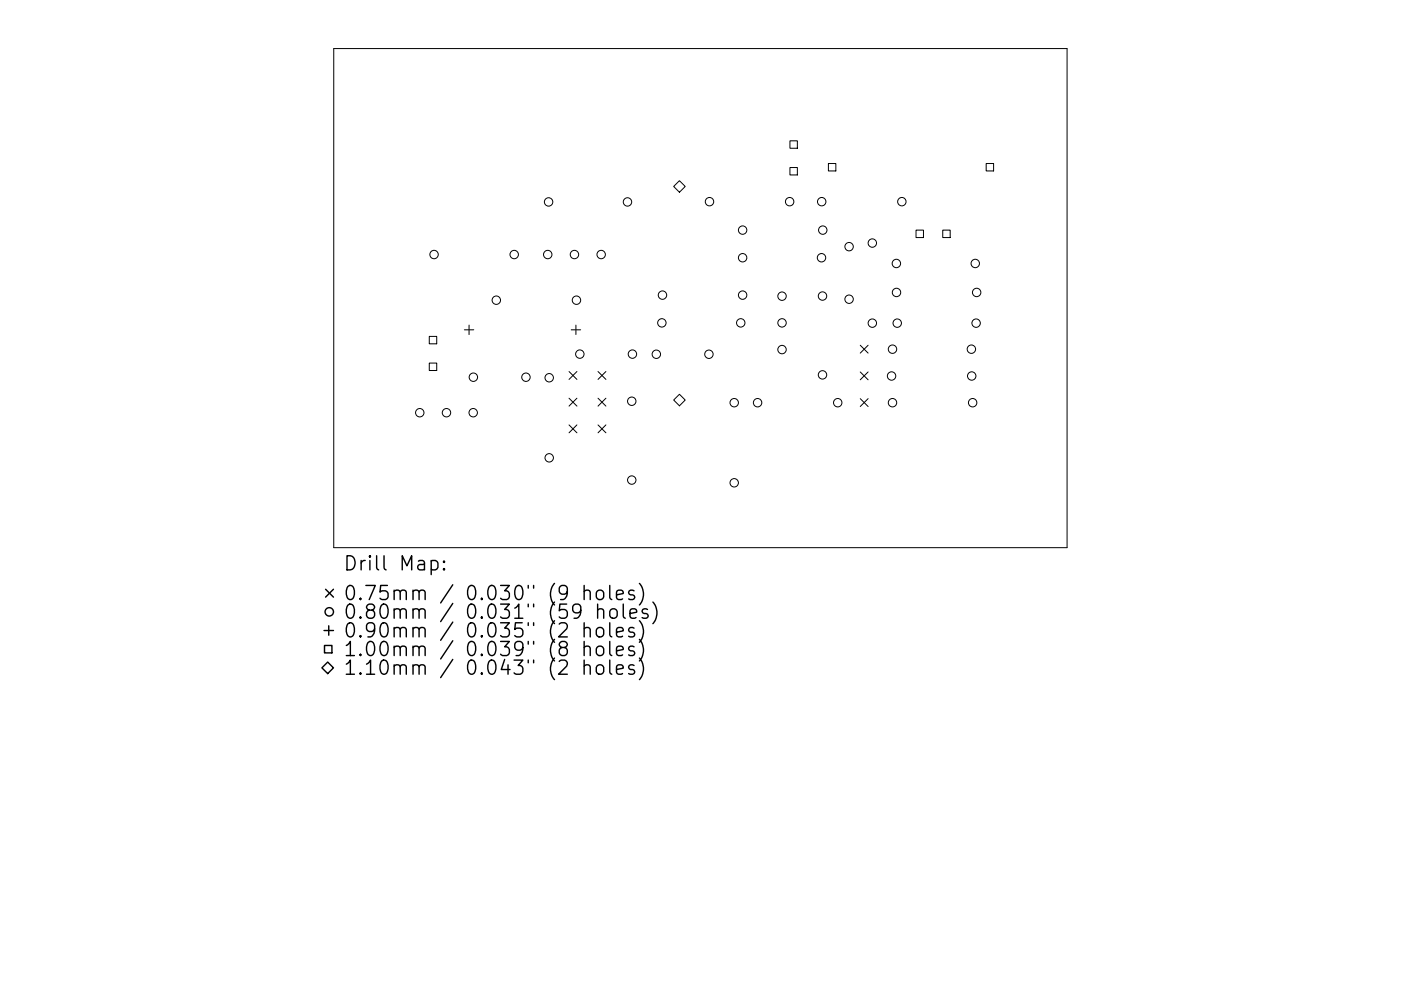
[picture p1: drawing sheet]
<svg xmlns="http://www.w3.org/2000/svg" width="297mm" height="210mm" viewBox="0 0 297 210" stroke-linecap="round" stroke-linejoin="round" font-family="sans-serif">
<defs><g id="words">
<g font-size="4.2">
<text x="72.7" y="121.1">Drill Map:</text>
<text x="72.7" y="127.4">0.75mm / 0.030&quot; (9 holes)</text>
<text x="72.7" y="131.3">0.80mm / 0.031&quot; (59 holes)</text>
<text x="72.7" y="135.3">0.90mm / 0.035&quot; (2 holes)</text>
<text x="72.7" y="139.2">1.00mm / 0.039&quot; (8 holes)</text>
<text x="72.7" y="143.2">1.10mm / 0.043&quot; (2 holes)</text>
</g>
</g></defs>
<g fill="none" stroke="#000" stroke-width=".21">
<path d="M70.8 10.3h155.4v105.9h-155.4zM144.1 38.3l1.2 1.3-1.2 1.2-1.3-1.2zM167.5 29.9h1.6v1.6h-1.6zM167.5 35.5h1.6v1.6h-1.6zM175.6 34.7h1.6v1.6h-1.6zM209.1 34.7h1.6v1.6h-1.6zM194.2 48.8h1.6v1.6h-1.6zM199.9 48.8h1.6v1.6h-1.6zM91 71.4h1.6v1.5h-1.6zM91 77h1.6v1.6h-1.6zM98.4 70h2.1M99.4 69v2"/>
<path d="M120.6 78.8l1.7 1.7M121.1 70h2M122.1 69v2M122.3 78.8l-1.7 1.7M126.8 78.8l1.7 1.7M128.5 78.8l-1.7 1.7M182.4 73.2l1.7 1.7M182.4 78.9l1.7 1.7M184.1 73.2l-1.7 1.7M184.1 78.9l-1.7 1.7M120.6 84.5l1.7 1.7M120.6 90.2l1.7 1.6"/>
<path d="M122.3 84.5l-1.7 1.7M122.3 90.2l-1.7 1.6M126.8 84.5l1.7 1.7M126.8 90.2l1.7 1.6M128.5 84.5l-1.7 1.7M128.5 90.2l-1.7 1.6M144.1 83.6l1.2 1.3-1.2 1.2-1.3-1.2zM182.4 84.6l1.7 1.6M184.1 84.6l-1.7 1.6"/>
<circle cx="92" cy="54" r=".89"/>
<circle cx="109" cy="54" r=".89"/>
<circle cx="116.1" cy="54" r=".89"/>
<circle cx="116.3" cy="42.8" r=".89"/>
<circle cx="121.8" cy="54" r=".89"/>
<circle cx="127.5" cy="54" r=".89"/>
<circle cx="133" cy="42.8" r=".89"/>
<circle cx="150.4" cy="42.8" r=".89"/>
<circle cx="157.5" cy="48.8" r=".89"/>
<circle cx="157.5" cy="54.7" r=".89"/>
<circle cx="167.4" cy="42.8" r=".89"/>
<circle cx="174.2" cy="54.7" r=".89"/>
<circle cx="174.2" cy="42.8" r=".89"/>
<circle cx="174.4" cy="48.8" r=".89"/>
<circle cx="180" cy="52.3" r=".89"/>
<circle cx="185" cy="51.6" r=".89"/>
<circle cx="190" cy="55.9" r=".89"/>
<circle cx="191.2" cy="42.8" r=".89"/>
<circle cx="206.8" cy="55.9" r=".89"/>
<circle cx="105.2" cy="63.7" r=".89"/>
<circle cx="122.2" cy="63.7" r=".89"/>
<circle cx="122.9" cy="75.1" r=".89"/>
<circle cx="134.1" cy="75.1" r=".89"/>
<circle cx="139.2" cy="75.2" r=".89"/>
<circle cx="140.3" cy="68.5" r=".89"/>
<circle cx="140.5" cy="62.6" r=".89"/>
<circle cx="150.3" cy="75.2" r=".89"/>
<circle cx="157.1" cy="68.5" r=".89"/>
<circle cx="157.5" cy="62.6" r=".89"/>
<circle cx="165.8" cy="74.2" r=".89"/>
<circle cx="165.8" cy="68.5" r=".89"/>
<circle cx="165.8" cy="62.8" r=".89"/>
<circle cx="174.4" cy="79.5" r=".89"/>
<circle cx="174.4" cy="62.8" r=".89"/>
<circle cx="180" cy="63.5" r=".89"/>
<circle cx="185" cy="68.6" r=".89"/>
<circle cx="189" cy="79.8" r=".89"/>
<circle cx="189.2" cy="74.1" r=".89"/>
<circle cx="190.1" cy="62" r=".89"/>
<circle cx="190.2" cy="68.6" r=".89"/>
<circle cx="206" cy="74.1" r=".89"/>
<circle cx="206" cy="79.8" r=".89"/>
<circle cx="207" cy="68.6" r=".89"/>
<circle cx="207.1" cy="62" r=".89"/>
<circle cx="89" cy="87.6" r=".89"/>
<circle cx="94.7" cy="87.6" r=".89"/>
<circle cx="100.3" cy="87.6" r=".89"/>
<circle cx="100.4" cy="80" r=".89"/>
<circle cx="111.5" cy="80" r=".89"/>
<circle cx="116.4" cy="97.1" r=".89"/>
<circle cx="116.4" cy="80.1" r=".89"/>
<circle cx="133.9" cy="85.1" r=".89"/>
<circle cx="155.7" cy="85.4" r=".89"/>
<circle cx="160.6" cy="85.4" r=".89"/>
<circle cx="177.6" cy="85.4" r=".89"/>
<circle cx="189.2" cy="85.4" r=".89"/>
<circle cx="206.2" cy="85.4" r=".89"/>
<circle cx="133.9" cy="101.9" r=".89"/>
<circle cx="155.7" cy="102.4" r=".89"/>
</g>
<g fill="none" stroke="#000" stroke-width=".3">
<path d="M91.4 119.1l.9-.2 .6 .6v.8l-.3 .5-.3 .1-.9-.1M94.1 119.1l.2 .1-.2 .1-.1-.1 .1-.1v.2M68.7 133.8h2M68.8 136.9h1.6v1.6h-1.6zM69 125l1.7 1.7M69.7 132.8v2M70.7 125l-1.7 1.7M94.1 120.6l.2 .2-.2 .1-.1-.1 .1-.2v.3M123.9 125.5a.74 .74 0 0 1 1.2 .1v1.6M123.9 133.4a.74 .74 0 0 1 1.2 .2v1.5M123.9 137.4a.75 .75 0 0 1 1.2 .1v1.6M123.9 124.2v3"/>
<path d="M123.9 132.1v3M123.9 136.1v3M126.6 125.5a.81 .81 0 0 1 .8-.3 .81 .81 0 0 1 .6 .6v.8a.81 .81 0 0 1-.8 .6 .81 .81 0 0 1-.8-.6v-.8zM126.6 133.4a.81 .81 0 0 1 .8-.3 .81 .81 0 0 1 .6 .6v.9a.81 .81 0 0 1-.8 .6 .81 .81 0 0 1-.8-.6v-.9zM126.6 137.4a.81 .81 0 0 1 .8-.3 .81 .81 0 0 1 .6 .6v.8a.81 .81 0 0 1-.8 .6 .81 .81 0 0 1-.8-.6v-.8zM126.7 129.5a.74 .74 0 0 1 1.3 .1v1.6M126.7 128.2v3M129.3 124.2v2.6l.4 .4M129.3 132.1v2.6l.4 .4M129.3 136.1v2.6l.4 .4M129.6 129.3a.81 .81 0 0 1 1.3 .4v.9a.81 .81 0 0 1-.8 .6 .81 .81 0 0 1-.8-.6v-.9zM130.7 126.2l1.4-.3-.1-.5-.9-.2-.4 .4v1.2l.2 .3 .2 .1 .9-.1"/>
<path d="M130.7 134.1l1.4-.3-.1-.5-.9-.2-.4 .5v1.1l.2 .3 .2 .1 .9-.1M130.7 138.1l1.4-.3-.1-.6-.9-.1-.4 .4v1.2l.2 .2 .2 .2 .9-.2M132.1 128.2v2.5l.5 .5M133.6 130.2l1.4-.3-.1-.6-.9-.1-.4 .4v1.1l.1 .3 .3 .2 .9-.2M134.4 125.4l-.7-.2-.4 .4 .1 .5 1 .3 .2 .2-.2 .5-.3 .1-.8-.1M134.4 133.3l-.7-.2-.4 .5 .1 .4 1 .3 .2 .3-.2 .4-.3 .1-.8-.1M134.4 137.2l-.7-.1-.4 .4 .1 .4 1 .3 .2 .3-.2 .4-.3 .2-.8-.2M135.6 123.8a3.4 3.4 0 0 1 0 4.6M135.6 131.7a3.4 3.4 0 0 1 0 4.6M135.6 135.7a3.4 3.4 0 0 1 0 4.5M135.6 139.6a3.4 3.4 0 0 1 0 4.6M137.3 129.3l-.7-.1-.5 .4 .2 .4 1 .3 .1 .3-.1 .4-.3 .2-.9-.2"/>
<path d="M138.4 127.7a3.4 3.4 0 0 1 0 4.6M68.3 141.7l1.2-1.2 1.2 1.2-1.2 1.2zM123.9 141.3a.74 .74 0 0 1 1.2 .2v1.5M123.9 140v3M126.6 141.3a.81 .81 0 0 1 .8-.3 .81 .81 0 0 1 .6 .6v.9a.81 .81 0 0 1-.8 .6 .81 .81 0 0 1-.8-.6v-.9zM129.3 140v2.6l.4 .4M130.7 142l1.4-.2-.1-.6-.9-.2-.4 .5v1.1l.2 .3 .2 .1 .9-.1M134.4 141.2l-.7-.2-.4 .5 .1 .4 1 .3 .2 .3-.2 .4-.3 .1-.8-.1"/>
<circle cx="69.8" cy="129.8" r=".89"/>
</g>
<use href="#words"/>
</svg>
